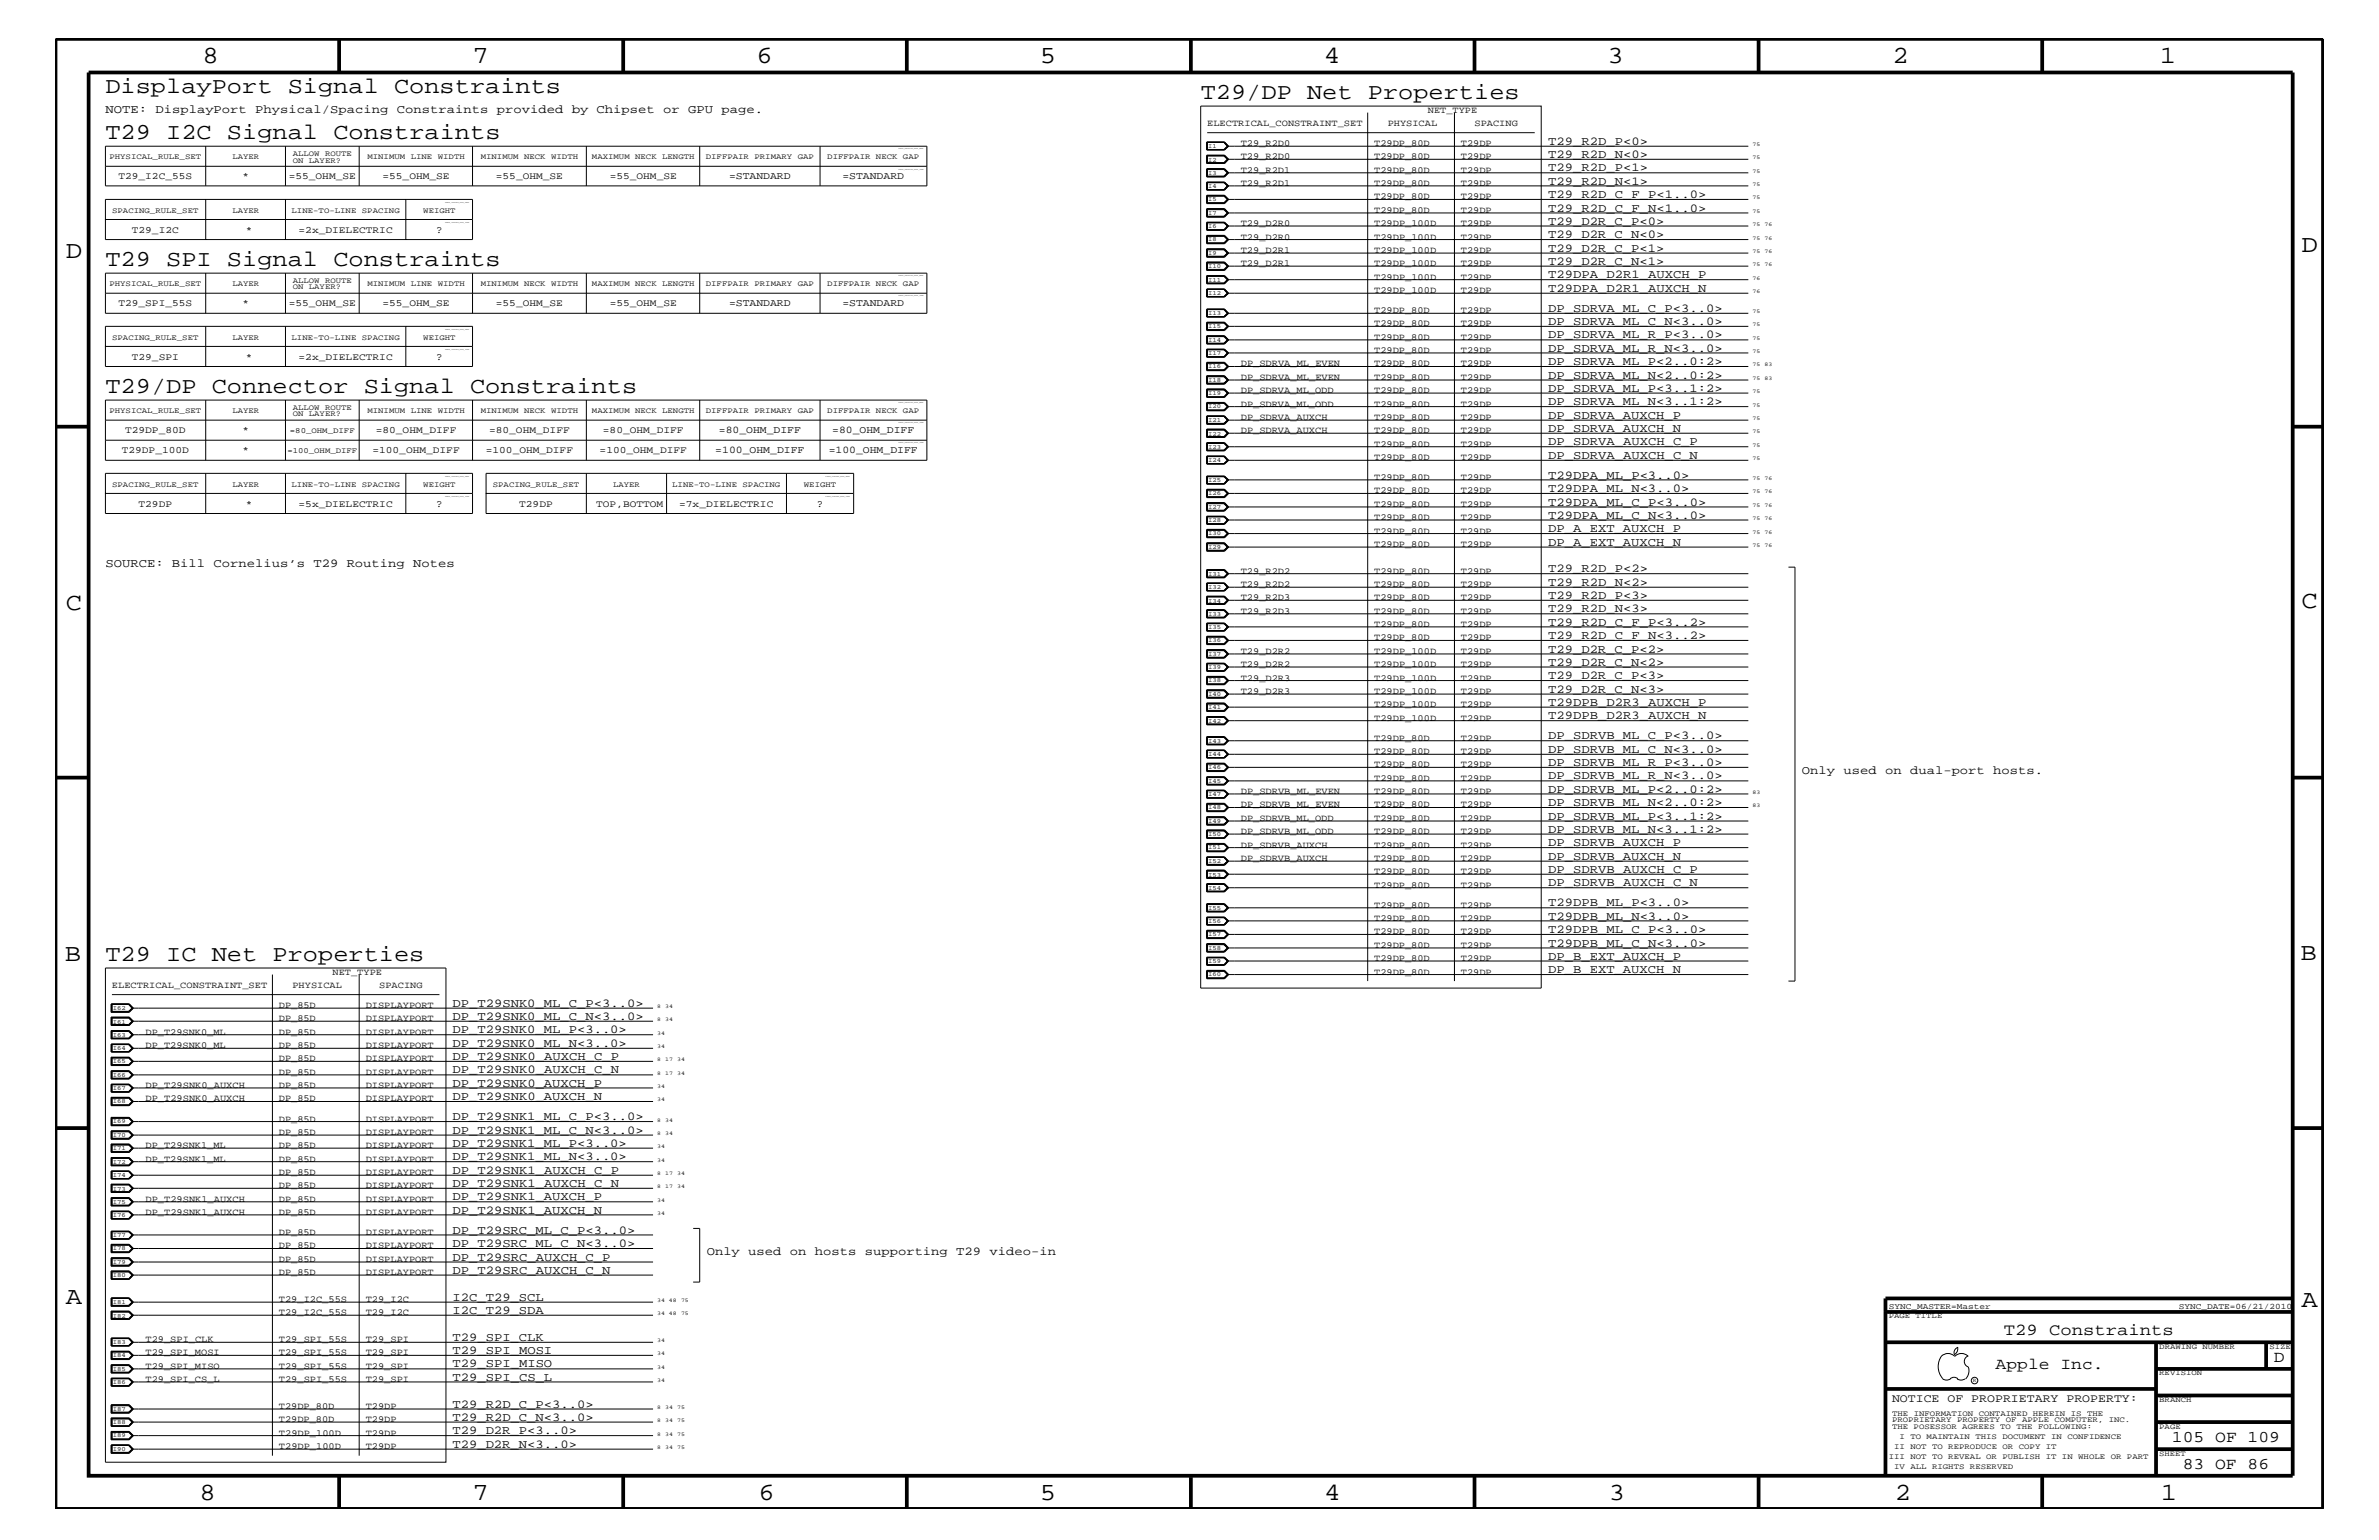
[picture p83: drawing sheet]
<svg xmlns="http://www.w3.org/2000/svg" width="432mm" height="279mm" viewBox="0 0 432 279" stroke-linecap="round" stroke-linejoin="round" font-family="sans-serif">
<defs><g id="words">
<g font-size="4.5">
<text x="36.7" y="11.5">8</text>
<text x="85.8" y="11.5">7</text>
<text x="137.3" y="11.5">6</text>
<text x="188.7" y="11.5">5</text>
<text x="240.3" y="11.5">4</text>
<text x="291.8" y="11.5">3</text>
<text x="343.5" y="11.5">2</text>
<text x="392" y="11.5">1</text>
<text x="11.9" y="46.8">D</text>
<text x="417.7" y="45.7">D</text>
<text x="11.9" y="110.6">C</text>
<text x="417.7" y="110.3">C</text>
<text x="11.8" y="174.3">B</text>
<text x="417.6" y="174.2">B</text>
<text x="11.9" y="236.7">A</text>
<text x="417.7" y="237.1">A</text>
<text x="36.2" y="272.1">8</text>
<text x="85.8" y="272.1">7</text>
<text x="137.7" y="272.1">6</text>
<text x="188.7" y="272.1">5</text>
<text x="240.4" y="272.1">4</text>
<text x="292" y="272.1">3</text>
<text x="343.9" y="272.1">2</text>
<text x="392.2" y="272.1">1</text>
</g>
<g font-size="4.1">
<text x="19.1" y="16.8">DisplayPort Signal Constraints</text>
<text x="217.9" y="18">T29/DP Net Properties</text>
<text x="19.1" y="25.3">T29 I2C Signal Constraints</text>
<text x="19.1" y="48.3">T29 SPI Signal Constraints</text>
<text x="19.1" y="71.3">T29/DP Connector Signal Constraints</text>
<text x="19.1" y="174.4">T29 IC Net Properties</text>
</g>
<g font-size="3">
<text x="363.7" y="242.3">T29 Constraints</text>
<text x="362.2" y="248.4">Apple Inc.</text>
<text x="412.7" y="247.1">D</text>
<text x="394.2" y="261.6">105 OF 109</text>
<text x="396.2" y="266.6">83 OF 86</text>
</g>
<g font-size="2.2">
<text x="19.1" y="20.4">NOTE: DisplayPort Physical/Spacing Constraints provided by Chipset or GPU page.</text>
<text x="281" y="28.6">T29_R2D_N&lt;0&gt;</text>
<text x="281" y="26.3">T29_R2D_P&lt;0&gt;</text>
<text x="281" y="35.9">T29_R2D_C_F_P&lt;1..0&gt;</text>
<text x="281" y="31.1">T29_R2D_P&lt;1&gt;</text>
<text x="281" y="33.6">T29_R2D_N&lt;1&gt;</text>
<text x="281" y="40.8">T29_D2R_C_P&lt;0&gt;</text>
<text x="281" y="38.4">T29_R2D_C_F_N&lt;1..0&gt;</text>
<text x="281" y="45.7">T29_D2R_C_P&lt;1&gt;</text>
<text x="281" y="43.2">T29_D2R_C_N&lt;0&gt;</text>
<text x="281" y="52.9">T29DPA_D2R1_AUXCH_N</text>
<text x="281" y="50.5">T29DPA_D2R1_AUXCH_P</text>
<text x="281" y="48">T29_D2R_C_N&lt;1&gt;</text>
<text x="281" y="59">DP_SDRVA_ML_C_N&lt;3..0&gt;</text>
<text x="281" y="56.6">DP_SDRVA_ML_C_P&lt;3..0&gt;</text>
<text x="281" y="61.4">DP_SDRVA_ML_R_P&lt;3..0&gt;</text>
<text x="281" y="63.9">DP_SDRVA_ML_R_N&lt;3..0&gt;</text>
<text x="281" y="71.1">DP_SDRVA_ML_P&lt;3..1:2&gt;</text>
<text x="281" y="68.7">DP_SDRVA_ML_N&lt;2..0:2&gt;</text>
<text x="281" y="66.2">DP_SDRVA_ML_P&lt;2..0:2&gt;</text>
<text x="281" y="73.5">DP_SDRVA_ML_N&lt;3..1:2&gt;</text>
<text x="281" y="76">DP_SDRVA_AUXCH_P</text>
<text x="281" y="80.8">DP_SDRVA_AUXCH_C_P</text>
<text x="281" y="78.3">DP_SDRVA_AUXCH_N</text>
<text x="281" y="83.3">DP_SDRVA_AUXCH_C_N</text>
<text x="281" y="86.9">T29DPA_ML_P&lt;3..0&gt;</text>
<text x="281" y="89.3">T29DPA_ML_N&lt;3..0&gt;</text>
<text x="281" y="91.7">T29DPA_ML_C_P&lt;3..0&gt;</text>
<text x="281" y="94.2">T29DPA_ML_C_N&lt;3..0&gt;</text>
<text x="281" y="99">DP_A_EXT_AUXCH_N</text>
<text x="281" y="96.5">DP_A_EXT_AUXCH_P</text>
<text x="19.1" y="102.9">SOURCE: Bill Cornelius’s T29 Routing Notes</text>
<text x="281" y="106.3">T29_R2D_N&lt;2&gt;</text>
<text x="281" y="103.8">T29_R2D_P&lt;2&gt;</text>
<text x="281" y="111.1">T29_R2D_N&lt;3&gt;</text>
<text x="281" y="113.6">T29_R2D_C_F_P&lt;3..2&gt;</text>
<text x="281" y="108.7">T29_R2D_P&lt;3&gt;</text>
<text x="281" y="118.4">T29_D2R_C_P&lt;2&gt;</text>
<text x="281" y="115.9">T29_R2D_C_F_N&lt;3..2&gt;</text>
<text x="281" y="125.7">T29_D2R_C_N&lt;3&gt;</text>
<text x="281" y="123.2">T29_D2R_C_P&lt;3&gt;</text>
<text x="281" y="120.8">T29_D2R_C_N&lt;2&gt;</text>
<text x="281" y="130.5">T29DPB_D2R3_AUXCH_N</text>
<text x="281" y="128">T29DPB_D2R3_AUXCH_P</text>
<text x="281" y="136.6">DP_SDRVB_ML_C_N&lt;3..0&gt;</text>
<text x="281" y="134.1">DP_SDRVB_ML_C_P&lt;3..0&gt;</text>
<text x="281" y="143.9">DP_SDRVB_ML_P&lt;2..0:2&gt;</text>
<text x="281" y="141.4">DP_SDRVB_ML_R_N&lt;3..0&gt;</text>
<text x="281" y="139">DP_SDRVB_ML_R_P&lt;3..0&gt;</text>
<text x="327.1" y="140.4">Only used on dual-port hosts.</text>
<text x="281" y="148.7">DP_SDRVB_ML_P&lt;3..1:2&gt;</text>
<text x="281" y="146.2">DP_SDRVB_ML_N&lt;2..0:2&gt;</text>
<text x="281" y="156">DP_SDRVB_AUXCH_N</text>
<text x="281" y="153.5">DP_SDRVB_AUXCH_P</text>
<text x="281" y="151.1">DP_SDRVB_ML_N&lt;3..1:2&gt;</text>
<text x="281" y="160.8">DP_SDRVB_AUXCH_C_N</text>
<text x="281" y="158.4">DP_SDRVB_AUXCH_C_P</text>
<text x="281" y="166.9">T29DPB_ML_N&lt;3..0&gt;</text>
<text x="281" y="164.5">T29DPB_ML_P&lt;3..0&gt;</text>
<text x="281" y="171.7">T29DPB_ML_C_N&lt;3..0&gt;</text>
<text x="281" y="169.3">T29DPB_ML_C_P&lt;3..0&gt;</text>
<text x="281" y="176.6">DP_B_EXT_AUXCH_N</text>
<text x="281" y="174.2">DP_B_EXT_AUXCH_P</text>
<text x="82.1" y="182.7">DP_T29SNK0_ML_C_P&lt;3..0&gt;</text>
<text x="82.1" y="185">DP_T29SNK0_ML_C_N&lt;3..0&gt;</text>
<text x="82.1" y="189.9">DP_T29SNK0_ML_N&lt;3..0&gt;</text>
<text x="82.1" y="187.5">DP_T29SNK0_ML_P&lt;3..0&gt;</text>
<text x="82.1" y="197.2">DP_T29SNK0_AUXCH_P</text>
<text x="82.1" y="194.8">DP_T29SNK0_AUXCH_C_N</text>
<text x="82.1" y="192.3">DP_T29SNK0_AUXCH_C_P</text>
<text x="82.1" y="203.2">DP_T29SNK1_ML_C_P&lt;3..0&gt;</text>
<text x="82.1" y="199.6">DP_T29SNK0_AUXCH_N</text>
<text x="82.1" y="208.1">DP_T29SNK1_ML_P&lt;3..0&gt;</text>
<text x="82.1" y="205.7">DP_T29SNK1_ML_C_N&lt;3..0&gt;</text>
<text x="82.1" y="213">DP_T29SNK1_AUXCH_C_P</text>
<text x="82.1" y="210.5">DP_T29SNK1_ML_N&lt;3..0&gt;</text>
<text x="82.1" y="215.3">DP_T29SNK1_AUXCH_C_N</text>
<text x="82.1" y="217.8">DP_T29SNK1_AUXCH_P</text>
<text x="82.1" y="220.2">DP_T29SNK1_AUXCH_N</text>
<text x="82.1" y="223.9">DP_T29SRC_ML_C_P&lt;3..0&gt;</text>
<text x="82.1" y="226.3">DP_T29SRC_ML_C_N&lt;3..0&gt;</text>
<text x="128.3" y="227.7">Only used on hosts supporting T29 video-in</text>
<text x="82.1" y="231.1">DP_T29SRC_AUXCH_C_N</text>
<text x="82.1" y="228.7">DP_T29SRC_AUXCH_C_P</text>
<text x="82.1" y="238.4">I2C_T29_SDA</text>
<text x="82.1" y="236">I2C_T29_SCL</text>
<text x="82.1" y="243.3">T29_SPI_CLK</text>
<text x="82.1" y="245.6">T29_SPI_MOSI</text>
<text x="82.1" y="248.1">T29_SPI_MISO</text>
<text x="82.1" y="250.6">T29_SPI_CS_L</text>
<text x="82.1" y="255.4">T29_R2D_C_P&lt;3..0&gt;</text>
<text x="82.1" y="257.8">T29_R2D_C_N&lt;3..0&gt;</text>
<text x="82.1" y="262.7">T29_D2R_N&lt;3..0&gt;</text>
<text x="82.1" y="260.2">T29_D2R_P&lt;3..0&gt;</text>
</g>
<text font-size="2.1" x="343.4" y="254.4">NOTICE OF PROPRIETARY PROPERTY:</text>
<g font-size="1.9">
<text x="132.3" y="32.5">=STANDARD</text>
<text x="152.9" y="32.5">=STANDARD</text>
<text x="79.2" y="42.3">?</text>
<text x="132.3" y="55.6">=STANDARD</text>
<text x="152.9" y="55.6">=STANDARD</text>
<text x="79.2" y="65.3">?</text>
<text x="129.8" y="82.2">=100_OHM_DIFF</text>
<text x="130.5" y="78.6">=80_OHM_DIFF</text>
<text x="150.4" y="82.2">=100_OHM_DIFF</text>
<text x="151" y="78.6">=80_OHM_DIFF</text>
<text x="79.2" y="92">?</text>
<text x="148.3" y="92">?</text>
</g>
<g font-size="1.8">
<text x="21.5" y="32.5">T29_I2C_55S</text>
<text x="44" y="32.5">*</text>
<text x="52.4" y="32.5">=55_OHM_SE</text>
<text x="69.4" y="32.5">=55_OHM_SE</text>
<text x="90" y="32.5">=55_OHM_SE</text>
<text x="110.7" y="32.5">=55_OHM_SE</text>
<text x="23.9" y="42.3">T29_I2C</text>
<text x="44.6" y="42.3">*</text>
<text x="54.2" y="42.3">=2x_DIELECTRIC</text>
<text x="21.5" y="55.6">T29_SPI_55S</text>
<text x="44" y="55.6">*</text>
<text x="52.4" y="55.6">=55_OHM_SE</text>
<text x="69.4" y="55.6">=55_OHM_SE</text>
<text x="90" y="55.6">=55_OHM_SE</text>
<text x="110.7" y="55.6">=55_OHM_SE</text>
<text x="23.9" y="65.3">T29_SPI</text>
<text x="44.6" y="65.3">*</text>
<text x="54.2" y="65.3">=2x_DIELECTRIC</text>
<text x="22.1" y="82.2">T29DP_100D</text>
<text x="22.7" y="78.6">T29DP_80D</text>
<text x="44" y="78.6">*</text>
<text x="44" y="82.2">*</text>
<text x="67.6" y="82.2">=100_OHM_DIFF</text>
<text x="68.2" y="78.6">=80_OHM_DIFF</text>
<text x="88.2" y="82.2">=100_OHM_DIFF</text>
<text x="88.8" y="78.6">=80_OHM_DIFF</text>
<text x="108.8" y="82.2">=100_OHM_DIFF</text>
<text x="109.4" y="78.6">=80_OHM_DIFF</text>
<text x="25.1" y="92">T29DP</text>
<text x="44.6" y="92">*</text>
<text x="54.2" y="92">=5x_DIELECTRIC</text>
<text x="94.2" y="92">T29DP</text>
<text x="108.2" y="92">TOP,BOTTOM</text>
<text x="123.3" y="92">=7x_DIELECTRIC</text>
</g>
<g font-size="1.7">
<text x="219.1" y="22.9">ELECTRICAL_CONSTRAINT_SET</text>
<text x="251.9" y="22.9">PHYSICAL</text>
<text x="259.2" y="20.4">NET_TYPE</text>
<text x="267.6" y="22.9">SPACING</text>
<text x="225.2" y="28.9">T29_R2D0</text>
<text x="225.2" y="26.5">T29_R2D0</text>
<text x="249.4" y="28.9">T29DP_80D</text>
<text x="249.4" y="26.5">T29DP_80D</text>
<text x="265.2" y="28.9">T29DP</text>
<text x="265.2" y="26.5">T29DP</text>
<text x="225.2" y="31.4">T29_R2D1</text>
<text x="225.2" y="33.7">T29_R2D1</text>
<text x="249.4" y="31.4">T29DP_80D</text>
<text x="249.4" y="33.7">T29DP_80D</text>
<text x="265.2" y="31.4">T29DP</text>
<text x="265.2" y="33.7">T29DP</text>
<text x="225.2" y="41">T29_D2R0</text>
<text x="249.4" y="41">T29DP_100D</text>
<text x="249.4" y="38.6">T29DP_80D</text>
<text x="249.4" y="36.2">T29DP_80D</text>
<text x="265.2" y="41">T29DP</text>
<text x="265.2" y="38.6">T29DP</text>
<text x="265.2" y="36.2">T29DP</text>
<text x="225.2" y="45.9">T29_D2R1</text>
<text x="225.2" y="43.5">T29_D2R0</text>
<text x="249.4" y="45.9">T29DP_100D</text>
<text x="249.4" y="43.5">T29DP_100D</text>
<text x="265.2" y="45.9">T29DP</text>
<text x="265.2" y="43.5">T29DP</text>
<text x="225.2" y="48.3">T29_D2R1</text>
<text x="249.4" y="53.2">T29DP_100D</text>
<text x="249.4" y="50.7">T29DP_100D</text>
<text x="249.4" y="48.3">T29DP_100D</text>
<text x="265.2" y="53.2">T29DP</text>
<text x="265.2" y="50.7">T29DP</text>
<text x="265.2" y="48.3">T29DP</text>
<text x="249.4" y="59.2">T29DP_80D</text>
<text x="249.4" y="56.8">T29DP_80D</text>
<text x="265.2" y="59.2">T29DP</text>
<text x="265.2" y="56.8">T29DP</text>
<text x="249.4" y="61.7">T29DP_80D</text>
<text x="249.4" y="64">T29DP_80D</text>
<text x="265.2" y="61.7">T29DP</text>
<text x="265.2" y="64">T29DP</text>
<text x="225.2" y="71.3">DP_SDRVA_ML_ODD</text>
<text x="225.2" y="68.9">DP_SDRVA_ML_EVEN</text>
<text x="225.2" y="66.5">DP_SDRVA_ML_EVEN</text>
<text x="249.4" y="71.3">T29DP_80D</text>
<text x="249.4" y="68.9">T29DP_80D</text>
<text x="249.4" y="66.5">T29DP_80D</text>
<text x="265.2" y="71.3">T29DP</text>
<text x="265.2" y="68.9">T29DP</text>
<text x="265.2" y="66.5">T29DP</text>
<text x="225.2" y="73.8">DP_SDRVA_ML_ODD</text>
<text x="225.2" y="76.2">DP_SDRVA_AUXCH</text>
<text x="249.4" y="73.8">T29DP_80D</text>
<text x="249.4" y="76.2">T29DP_80D</text>
<text x="265.2" y="73.8">T29DP</text>
<text x="265.2" y="76.2">T29DP</text>
<text x="225.2" y="78.6">DP_SDRVA_AUXCH</text>
<text x="249.4" y="81.1">T29DP_80D</text>
<text x="249.4" y="78.6">T29DP_80D</text>
<text x="249.4" y="83.5">T29DP_80D</text>
<text x="265.2" y="81.1">T29DP</text>
<text x="265.2" y="78.6">T29DP</text>
<text x="265.2" y="83.5">T29DP</text>
<text x="249.4" y="87.1">T29DP_80D</text>
<text x="249.4" y="89.5">T29DP_80D</text>
<text x="265.2" y="87.1">T29DP</text>
<text x="265.2" y="89.5">T29DP</text>
<text x="249.4" y="92">T29DP_80D</text>
<text x="249.4" y="94.3">T29DP_80D</text>
<text x="265.2" y="92">T29DP</text>
<text x="265.2" y="94.3">T29DP</text>
<text x="249.4" y="99.3">T29DP_80D</text>
<text x="249.4" y="96.8">T29DP_80D</text>
<text x="265.2" y="99.3">T29DP</text>
<text x="265.2" y="96.8">T29DP</text>
<text x="225.2" y="106.5">T29_R2D2</text>
<text x="225.2" y="104.1">T29_R2D2</text>
<text x="249.4" y="106.5">T29DP_80D</text>
<text x="249.4" y="104.1">T29DP_80D</text>
<text x="265.2" y="106.5">T29DP</text>
<text x="265.2" y="104.1">T29DP</text>
<text x="225.2" y="111.4">T29_R2D3</text>
<text x="225.2" y="108.9">T29_R2D3</text>
<text x="249.4" y="111.4">T29DP_80D</text>
<text x="249.4" y="113.7">T29DP_80D</text>
<text x="249.4" y="108.9">T29DP_80D</text>
<text x="265.2" y="111.4">T29DP</text>
<text x="265.2" y="113.7">T29DP</text>
<text x="265.2" y="108.9">T29DP</text>
<text x="225.2" y="118.6">T29_D2R2</text>
<text x="249.4" y="118.6">T29DP_100D</text>
<text x="249.4" y="116.2">T29DP_80D</text>
<text x="265.2" y="118.6">T29DP</text>
<text x="265.2" y="116.2">T29DP</text>
<text x="225.2" y="125.9">T29_D2R3</text>
<text x="225.2" y="123.5">T29_D2R3</text>
<text x="225.2" y="121">T29_D2R2</text>
<text x="249.4" y="125.9">T29DP_100D</text>
<text x="249.4" y="123.5">T29DP_100D</text>
<text x="249.4" y="121">T29DP_100D</text>
<text x="265.2" y="125.9">T29DP</text>
<text x="265.2" y="123.5">T29DP</text>
<text x="265.2" y="121">T29DP</text>
<text x="249.4" y="130.8">T29DP_100D</text>
<text x="249.4" y="128.3">T29DP_100D</text>
<text x="265.2" y="130.8">T29DP</text>
<text x="265.2" y="128.3">T29DP</text>
<text x="249.4" y="136.8">T29DP_80D</text>
<text x="249.4" y="134.4">T29DP_80D</text>
<text x="265.2" y="136.8">T29DP</text>
<text x="265.2" y="134.4">T29DP</text>
<text x="249.4" y="141.7">T29DP_80D</text>
<text x="249.4" y="139.2">T29DP_80D</text>
<text x="265.2" y="141.7">T29DP</text>
<text x="265.2" y="139.2">T29DP</text>
<text x="225.2" y="149">DP_SDRVB_ML_ODD</text>
<text x="225.2" y="144">DP_SDRVB_ML_EVEN</text>
<text x="225.2" y="146.5">DP_SDRVB_ML_EVEN</text>
<text x="249.4" y="149">T29DP_80D</text>
<text x="249.4" y="144">T29DP_80D</text>
<text x="249.4" y="146.5">T29DP_80D</text>
<text x="265.2" y="149">T29DP</text>
<text x="265.2" y="144">T29DP</text>
<text x="265.2" y="146.5">T29DP</text>
<text x="225.2" y="153.8">DP_SDRVB_AUXCH</text>
<text x="225.2" y="151.3">DP_SDRVB_ML_ODD</text>
<text x="249.4" y="153.8">T29DP_80D</text>
<text x="249.4" y="151.3">T29DP_80D</text>
<text x="265.2" y="153.8">T29DP</text>
<text x="265.2" y="151.3">T29DP</text>
<text x="225.2" y="156.2">DP_SDRVB_AUXCH</text>
<text x="249.4" y="161.1">T29DP_80D</text>
<text x="249.4" y="156.2">T29DP_80D</text>
<text x="249.4" y="158.6">T29DP_80D</text>
<text x="265.2" y="161.1">T29DP</text>
<text x="265.2" y="156.2">T29DP</text>
<text x="265.2" y="158.6">T29DP</text>
<text x="249.4" y="167.1">T29DP_80D</text>
<text x="249.4" y="164.7">T29DP_80D</text>
<text x="265.2" y="167.1">T29DP</text>
<text x="265.2" y="164.7">T29DP</text>
<text x="249.4" y="172">T29DP_80D</text>
<text x="249.4" y="169.5">T29DP_80D</text>
<text x="265.2" y="172">T29DP</text>
<text x="265.2" y="169.5">T29DP</text>
<text x="20.3" y="179.3">ELECTRICAL_CONSTRAINT_SET</text>
<text x="53.1" y="179.3">PHYSICAL</text>
<text x="60.4" y="176.8">NET_TYPE</text>
<text x="68.8" y="179.3">SPACING</text>
<text x="249.4" y="176.8">T29DP_80D</text>
<text x="249.4" y="174.4">T29DP_80D</text>
<text x="265.2" y="176.8">T29DP</text>
<text x="265.2" y="174.4">T29DP</text>
<text x="50.6" y="182.9">DP_85D</text>
<text x="50.6" y="185.3">DP_85D</text>
<text x="66.4" y="182.9">DISPLAYPORT</text>
<text x="66.4" y="185.3">DISPLAYPORT</text>
<text x="26.4" y="190.2">DP_T29SNK0_ML</text>
<text x="26.4" y="187.7">DP_T29SNK0_ML</text>
<text x="50.6" y="190.2">DP_85D</text>
<text x="50.6" y="187.7">DP_85D</text>
<text x="66.4" y="190.2">DISPLAYPORT</text>
<text x="66.4" y="187.7">DISPLAYPORT</text>
<text x="26.4" y="197.4">DP_T29SNK0_AUXCH</text>
<text x="50.6" y="197.4">DP_85D</text>
<text x="50.6" y="195">DP_85D</text>
<text x="50.6" y="192.6">DP_85D</text>
<text x="66.4" y="197.4">DISPLAYPORT</text>
<text x="66.4" y="195">DISPLAYPORT</text>
<text x="66.4" y="192.6">DISPLAYPORT</text>
<text x="26.4" y="199.8">DP_T29SNK0_AUXCH</text>
<text x="50.6" y="203.5">DP_85D</text>
<text x="50.6" y="199.8">DP_85D</text>
<text x="66.4" y="203.5">DISPLAYPORT</text>
<text x="66.4" y="199.8">DISPLAYPORT</text>
<text x="26.4" y="208.3">DP_T29SNK1_ML</text>
<text x="50.6" y="208.3">DP_85D</text>
<text x="50.6" y="205.9">DP_85D</text>
<text x="66.4" y="208.3">DISPLAYPORT</text>
<text x="66.4" y="205.9">DISPLAYPORT</text>
<text x="26.4" y="210.8">DP_T29SNK1_ML</text>
<text x="50.6" y="213.2">DP_85D</text>
<text x="50.6" y="210.8">DP_85D</text>
<text x="50.6" y="215.6">DP_85D</text>
<text x="66.4" y="213.2">DISPLAYPORT</text>
<text x="66.4" y="210.8">DISPLAYPORT</text>
<text x="66.4" y="215.6">DISPLAYPORT</text>
<text x="26.4" y="218">DP_T29SNK1_AUXCH</text>
<text x="26.4" y="220.4">DP_T29SNK1_AUXCH</text>
<text x="50.6" y="218">DP_85D</text>
<text x="50.6" y="220.4">DP_85D</text>
<text x="66.4" y="218">DISPLAYPORT</text>
<text x="66.4" y="220.4">DISPLAYPORT</text>
<text x="50.6" y="224.1">DP_85D</text>
<text x="50.6" y="226.5">DP_85D</text>
<text x="66.4" y="224.1">DISPLAYPORT</text>
<text x="66.4" y="226.5">DISPLAYPORT</text>
<text x="50.6" y="231.3">DP_85D</text>
<text x="50.6" y="229">DP_85D</text>
<text x="66.4" y="231.3">DISPLAYPORT</text>
<text x="66.4" y="229">DISPLAYPORT</text>
<text x="50.6" y="238.6">T29_I2C_55S</text>
<text x="50.6" y="236.2">T29_I2C_55S</text>
<text x="66.4" y="238.6">T29_I2C</text>
<text x="66.4" y="236.2">T29_I2C</text>
<text x="26.4" y="243.5">T29_SPI_CLK</text>
<text x="26.4" y="245.9">T29_SPI_MOSI</text>
<text x="50.6" y="245.9">T29_SPI_55S</text>
<text x="50.6" y="243.5">T29_SPI_55S</text>
<text x="66.4" y="243.5">T29_SPI</text>
<text x="66.4" y="245.9">T29_SPI</text>
<text x="26.4" y="248.4">T29_SPI_MISO</text>
<text x="26.4" y="250.7">T29_SPI_CS_L</text>
<text x="50.6" y="248.4">T29_SPI_55S</text>
<text x="50.6" y="250.7">T29_SPI_55S</text>
<text x="66.4" y="248.4">T29_SPI</text>
<text x="66.4" y="250.7">T29_SPI</text>
<text x="50.6" y="255.6">T29DP_80D</text>
<text x="66.4" y="255.6">T29DP</text>
<text x="50.6" y="262.9">T29DP_100D</text>
<text x="50.6" y="260.5">T29DP_100D</text>
<text x="50.6" y="258">T29DP_80D</text>
<text x="66.4" y="262.9">T29DP</text>
<text x="66.4" y="260.5">T29DP</text>
<text x="66.4" y="258">T29DP</text>
</g>
<g font-size="1.5">
<text x="342.8" y="237.4">SYNC_MASTER=Master</text>
<text x="395.5" y="237.4">SYNC_DATE=06/21/2010</text>
</g>
<g font-size="1.4">
<text x="19.9" y="28.9">PHYSICAL_RULE_SET</text>
<text x="42.2" y="28.9">LAYER</text>
<text x="53.1" y="28.3">ALLOW ROUTE</text>
<text x="53.1" y="29.5">ON LAYER?</text>
<text x="66.7" y="28.9">MINIMUM LINE WIDTH</text>
<text x="87.2" y="28.9">MINIMUM NECK WIDTH</text>
<text x="107.4" y="28.9">MAXIMUM NECK LENGTH</text>
<text x="128.1" y="28.9">DIFFPAIR PRIMARY GAP</text>
<text x="150.2" y="28.9">DIFFPAIR NECK GAP</text>
<text x="20.4" y="38.6">SPACING_RULE_SET</text>
<text x="42.2" y="38.6">LAYER</text>
<text x="52.9" y="38.6">LINE-TO-LINE SPACING</text>
<text x="76.8" y="38.6">WEIGHT</text>
<text x="19.9" y="51.9">PHYSICAL_RULE_SET</text>
<text x="42.2" y="51.9">LAYER</text>
<text x="53.1" y="51.3">ALLOW ROUTE</text>
<text x="53.1" y="52.5">ON LAYER?</text>
<text x="66.7" y="51.9">MINIMUM LINE WIDTH</text>
<text x="87.2" y="51.9">MINIMUM NECK WIDTH</text>
<text x="107.4" y="51.9">MAXIMUM NECK LENGTH</text>
<text x="128.1" y="51.9">DIFFPAIR PRIMARY GAP</text>
<text x="150.2" y="51.9">DIFFPAIR NECK GAP</text>
<text x="20.4" y="61.7">SPACING_RULE_SET</text>
<text x="42.2" y="61.7">LAYER</text>
<text x="52.9" y="61.7">LINE-TO-LINE SPACING</text>
<text x="76.8" y="61.7">WEIGHT</text>
<text x="19.9" y="75">PHYSICAL_RULE_SET</text>
<text x="42.2" y="75">LAYER</text>
<text x="53.1" y="74.4">ALLOW ROUTE</text>
<text x="53.1" y="75.6">ON LAYER?</text>
<text x="66.7" y="75">MINIMUM LINE WIDTH</text>
<text x="87.2" y="75">MINIMUM NECK WIDTH</text>
<text x="107.4" y="75">MAXIMUM NECK LENGTH</text>
<text x="128.1" y="75">DIFFPAIR PRIMARY GAP</text>
<text x="150.2" y="75">DIFFPAIR NECK GAP</text>
<text x="52.2" y="82.2">=100_OHM_DIFF</text>
<text x="52.6" y="78.6">=80_OHM_DIFF</text>
<text x="20.4" y="88.3">SPACING_RULE_SET</text>
<text x="42.2" y="88.3">LAYER</text>
<text x="52.9" y="88.3">LINE-TO-LINE SPACING</text>
<text x="76.8" y="88.3">WEIGHT</text>
<text x="89.5" y="88.3">SPACING_RULE_SET</text>
<text x="111.3" y="88.3">LAYER</text>
<text x="122" y="88.3">LINE-TO-LINE SPACING</text>
<text x="145.9" y="88.3">WEIGHT</text>
<text x="342.8" y="239.2">PAGE TITLE</text>
<text x="391.9" y="244.7">DRAWING NUMBER</text>
<text x="411.9" y="244.7">SIZE</text>
<text x="391.9" y="249.5">REVISION</text>
<text x="343.4" y="256.8">THE INFORMATION CONTAINED HEREIN IS THE</text>
<text x="391.9" y="254.4">BRANCH</text>
<text x="343.4" y="259.3">THE POSESSOR AGREES TO THE FOLLOWING:</text>
<text x="343.4" y="258">PROPRIETARY PROPERTY OF APPLE COMPUTER, INC.</text>
<text x="343.8" y="262.9">II NOT TO REPRODUCE OR COPY IT</text>
<text x="344.8" y="261.1">I TO MAINTAIN THIS DOCUMENT IN CONFIDENCE</text>
<text x="391.9" y="259.3">PAGE</text>
<text x="342.8" y="264.7">III NOT TO REVEAL OR PUBLISH IT IN WHOLE OR PART</text>
<text x="343.8" y="266.6">IV ALL RIGHTS RESERVED</text>
<text x="391.9" y="264.1">SHEET</text>
</g>
<g font-size="1.2">
<text x="219.3" y="26.9">I1</text>
<text x="219.3" y="29.3">I2</text>
<text x="219.3" y="31.7">I3</text>
<text x="219.3" y="34.1">I4</text>
<text x="219.3" y="36.5">I5</text>
<text x="219.3" y="41.4">I6</text>
<text x="219.3" y="39">I7</text>
<text x="219.3" y="43.8">I8</text>
<text x="219.3" y="46.3">I9</text>
<text x="219.3" y="48.7">I10</text>
<text x="219.3" y="51.1">I11</text>
<text x="219.3" y="53.5">I12</text>
<text x="219.3" y="57.2">I13</text>
<text x="219.3" y="59.5">I15</text>
<text x="219.3" y="62">I14</text>
<text x="219.3" y="64.5">I17</text>
<text x="219.3" y="66.8">I16</text>
<text x="219.3" y="69.3">I18</text>
<text x="219.3" y="71.7">I19</text>
<text x="219.3" y="74.1">I20</text>
<text x="219.3" y="76.6">I21</text>
<text x="219.3" y="79">I22</text>
<text x="219.3" y="81.4">I23</text>
<text x="219.3" y="83.8">I24</text>
<text x="219.3" y="87.5">I25</text>
<text x="219.3" y="89.9">I26</text>
<text x="219.3" y="92.3">I27</text>
<text x="219.3" y="94.8">I28</text>
<text x="219.3" y="99.6">I29</text>
<text x="219.3" y="97.1">I30</text>
<text x="219.3" y="104.4">I31</text>
<text x="219.3" y="106.9">I32</text>
<text x="219.3" y="111.7">I33</text>
<text x="219.3" y="109.3">I34</text>
<text x="219.3" y="114.2">I35</text>
<text x="219.3" y="116.5">I36</text>
<text x="219.3" y="119">I37</text>
<text x="219.3" y="123.8">I38</text>
<text x="219.3" y="121.4">I39</text>
<text x="219.3" y="126.3">I40</text>
<text x="219.3" y="128.7">I41</text>
<text x="219.3" y="131.1">I42</text>
<text x="219.3" y="134.7">I43</text>
<text x="219.3" y="137.2">I44</text>
<text x="219.3" y="142">I45</text>
<text x="219.3" y="139.6">I46</text>
<text x="219.3" y="144.5">I47</text>
<text x="219.3" y="146.8">I48</text>
<text x="219.3" y="149.3">I49</text>
<text x="219.3" y="151.8">I50</text>
<text x="219.3" y="154.1">I51</text>
<text x="219.3" y="156.6">I52</text>
<text x="219.3" y="159">I53</text>
<text x="219.3" y="161.4">I54</text>
<text x="219.3" y="165">I55</text>
<text x="219.3" y="167.5">I56</text>
<text x="219.3" y="169.9">I57</text>
<text x="219.3" y="172.3">I58</text>
<text x="219.3" y="174.8">I59</text>
<text x="219.3" y="177.2">I60</text>
<text x="20.5" y="185.7">I61</text>
<text x="20.5" y="183.2">I62</text>
<text x="20.5" y="188.1">I63</text>
<text x="20.5" y="190.5">I64</text>
<text x="20.5" y="192.9">I65</text>
<text x="20.5" y="195.4">I66</text>
<text x="20.5" y="197.8">I67</text>
<text x="20.5" y="200.2">I68</text>
<text x="20.5" y="203.8">I69</text>
<text x="20.5" y="206.3">I70</text>
<text x="20.5" y="208.7">I71</text>
<text x="20.5" y="211.1">I72</text>
<text x="20.5" y="213.6">I74</text>
<text x="20.5" y="216">I73</text>
<text x="20.5" y="218.4">I75</text>
<text x="20.5" y="220.8">I76</text>
<text x="20.5" y="224.5">I77</text>
<text x="20.5" y="226.9">I78</text>
<text x="20.5" y="229.3">I79</text>
<text x="20.5" y="231.8">I80</text>
<text x="20.5" y="236.6">I81</text>
<text x="20.5" y="239">I82</text>
<text x="20.5" y="243.9">I83</text>
<text x="20.5" y="246.2">I84</text>
<text x="20.5" y="248.7">I85</text>
<text x="20.5" y="251.1">I86</text>
<text x="20.5" y="256">I87</text>
<text x="20.5" y="258.4">I88</text>
<text x="20.5" y="260.8">I89</text>
<text x="20.5" y="263.3">I90</text>
</g>
<g font-size="1">
<text x="318.1" y="28.9">75</text>
<text x="318.1" y="26.5">75</text>
<text x="318.1" y="31.4">75</text>
<text x="318.1" y="33.7">75</text>
<text x="318.1" y="41">75</text>
<text x="318.1" y="38.6">75</text>
<text x="318.1" y="36.2">75</text>
<text x="320.3" y="41">76</text>
<text x="318.1" y="45.9">75</text>
<text x="318.1" y="43.5">75</text>
<text x="320.3" y="45.9">76</text>
<text x="320.3" y="43.5">76</text>
<text x="318.1" y="53.2">76</text>
<text x="318.1" y="50.7">76</text>
<text x="318.1" y="48.3">75</text>
<text x="320.3" y="48.3">76</text>
<text x="318.1" y="59.2">75</text>
<text x="318.1" y="56.8">75</text>
<text x="318.1" y="61.7">75</text>
<text x="318.1" y="64">75</text>
<text x="318.1" y="71.3">75</text>
<text x="318.1" y="68.9">75</text>
<text x="318.1" y="66.5">75</text>
<text x="320.3" y="68.9">83</text>
<text x="320.3" y="66.5">83</text>
<text x="318.1" y="73.8">75</text>
<text x="318.1" y="76.2">75</text>
<text x="318.1" y="81.1">75</text>
<text x="318.1" y="78.6">75</text>
<text x="318.1" y="83.5">75</text>
<text x="318.1" y="87.1">75</text>
<text x="318.1" y="89.5">75</text>
<text x="320.3" y="87.1">76</text>
<text x="320.3" y="89.5">76</text>
<text x="318.1" y="92">75</text>
<text x="318.1" y="94.3">75</text>
<text x="320.3" y="92">76</text>
<text x="320.3" y="94.3">76</text>
<text x="318.1" y="99.3">75</text>
<text x="318.1" y="96.8">75</text>
<text x="320.3" y="99.3">76</text>
<text x="320.3" y="96.8">76</text>
<text x="318.1" y="144">83</text>
<text x="318.1" y="146.5">83</text>
<text x="119.3" y="182.9">8</text>
<text x="119.3" y="185.3">8</text>
<text x="120.7" y="182.9">34</text>
<text x="120.7" y="185.3">34</text>
<text x="119.3" y="190.2">34</text>
<text x="119.3" y="187.7">34</text>
<text x="119.3" y="197.4">34</text>
<text x="119.3" y="195">8</text>
<text x="119.3" y="192.6">8</text>
<text x="120.7" y="195">17</text>
<text x="120.7" y="192.6">17</text>
<text x="122.9" y="195">34</text>
<text x="122.9" y="192.6">34</text>
<text x="119.3" y="203.5">8</text>
<text x="119.3" y="199.8">34</text>
<text x="120.7" y="203.5">34</text>
<text x="119.3" y="208.3">34</text>
<text x="119.3" y="205.9">8</text>
<text x="120.7" y="205.9">34</text>
<text x="119.3" y="213.2">8</text>
<text x="119.3" y="210.8">34</text>
<text x="119.3" y="215.6">8</text>
<text x="120.7" y="213.2">17</text>
<text x="120.7" y="215.6">17</text>
<text x="122.9" y="213.2">34</text>
<text x="122.9" y="215.6">34</text>
<text x="119.3" y="218">34</text>
<text x="119.3" y="220.4">34</text>
<text x="119.3" y="238.6">34 48</text>
<text x="119.3" y="236.2">34 48</text>
<text x="123.6" y="238.6">75</text>
<text x="123.6" y="236.2">75</text>
<text x="119.3" y="243.5">34</text>
<text x="119.3" y="245.9">34</text>
<text x="119.3" y="248.4">34</text>
<text x="119.3" y="250.7">34</text>
<text x="358.1" y="250.7">R</text>
<text x="119.3" y="255.6">8</text>
<text x="120.7" y="255.6">34</text>
<text x="122.9" y="255.6">75</text>
<text x="119.3" y="262.9">8</text>
<text x="119.3" y="260.5">8</text>
<text x="119.3" y="258">8</text>
<text x="120.7" y="262.9">34</text>
<text x="120.7" y="260.5">34</text>
<text x="120.7" y="258">34</text>
<text x="122.9" y="262.9">75</text>
<text x="122.9" y="260.5">75</text>
<text x="122.9" y="258">75</text>
</g>
<g font-size=".3">
<text x="163.1" y="27.1">TABLE_PHYSICAL_RULE_HEAD</text>
<text x="163.1" y="30.8">TABLE_PHYSICAL_RULE_ITEM</text>
<text x="80.8" y="36.8">TABLE_SPACING_RULE_HEAD</text>
<text x="80.8" y="40.4">TABLE_SPACING_RULE_ITEM</text>
<text x="163.1" y="53.8">TABLE_PHYSICAL_RULE_ITEM</text>
<text x="163.1" y="50.2">TABLE_PHYSICAL_RULE_HEAD</text>
<text x="80.8" y="59.8">TABLE_SPACING_RULE_HEAD</text>
<text x="80.8" y="63.4">TABLE_SPACING_RULE_ITEM</text>
<text x="163.1" y="76.8">TABLE_PHYSICAL_RULE_ITEM</text>
<text x="163.1" y="73.2">TABLE_PHYSICAL_RULE_HEAD</text>
<text x="163.1" y="80.5">TABLE_PHYSICAL_RULE_ITEM</text>
<text x="80.8" y="86.5">TABLE_SPACING_RULE_HEAD</text>
<text x="149.9" y="86.5">TABLE_SPACING_RULE_HEAD</text>
<text x="80.8" y="90.1">TABLE_SPACING_RULE_ITEM</text>
<text x="149.9" y="90.1">TABLE_SPACING_RULE_ITEM</text>
</g>
</g></defs>
<g fill="none" stroke="#000" stroke-width=".18">
<path d="M217.9 19.2h61.8v160.1h-61.8zM19.1 39.8v3.7h66.7v-7.3h-66.7v3.6h66.7M19.1 26.5h149.1v7.2h-149.1zM19.1 30.2h149.1M37.3 26.5v7.2M37.3 36.2v7.3M51.8 26.5v7.2M51.8 36.2v7.3M65.2 26.5v7.2M73.7 36.2v7.3M85.8 26.5v7.2M106.4 26.5v7.2"/>
<path d="M127 26.5v7.2M148.8 26.5v7.2M219 28.1h3.3l.7 .8-.7 .8h-3.3zM219 30.6h3.3l.7 .8-.7 .7h-3.3zM219 35.4h3.3l.7 .8-.7 .7h-3.3zM219 37.9h3.3l.7 .7-.7 .8h-3.3zM219 28.2h3.3l.6 .7-.6 .8M219 30.7h3.3l.6 .7-.6 .6h-3.3M219 35.5h3.3l.6 .7-.6 .7h-3.3M219.1 28.2v1.4h3.1l.6-.7-.6-.7M219.1 30.7v1.3M219.1 35.5v1.4"/>
<path d="M219.1 39.3v-1.3h3.1l.6 .6-.6 .7M219.1 28.3h3.1l.6 .6M219.1 30.8h3.1l.6 .6M219.1 35.6h3.1l.6 .6M219.1 38h3.1l.6 .6M219.1 24.1h59.5M222.2 25.9h-3.1v1.2h3.1M222.2 33.1h-3.1v1.3h3.1M222.2 25.9l.6 .6-.6 .6M222.2 25.9l.6 .6M222.2 30.7l.6 .7-.6 .6M222.2 33.1l.6 .6-.6 .7"/>
<path d="M222.2 33.1l.6 .6M222.2 35.5l.6 .7-.6 .7M222.3 25.8h-3.3v1.4h3.3M222.3 25.8l.7 .7-.7 .7M222.3 33h-3.3v1.5h3.3M222.3 25.8l.6 .7-.6 .7M222.3 33l.7 .7-.7 .8M222.3 33l.6 .7-.6 .8M222.3 37.9l.6 .7-.6 .7h-3.3M222.8 26.5l-.6 .6M222.8 26.5h94.5M222.8 28.9l-.6 .6h-3.1"/>
<path d="M222.8 28.9h94.5M222.8 31.4l-.6 .5h-3.1M222.8 31.4h94.5M222.8 33.7l-.6 .7M222.8 33.7h94.5M222.8 36.2l-.6 .6h-3.1M222.8 36.2h94.5M222.8 38.6l-.6 .6h-3.1M222.8 38.6h94.5M248.2 20.4v157.6M264 20.4v157.6M19.1 53.2h149.1"/>
<path d="M19.1 49.6h149.1v7.2h-149.1zM37.3 49.6v7.2M37.3 59.2v7.3M51.8 49.6v7.2M51.8 59.2v7.3M65.2 49.6v7.2M73.7 59.2v7.3M85.8 49.6v7.2M106.4 49.6v7.2M127 49.6v7.2M148.8 49.6v7.2M219 42.7h3.3l.7 .8-.7 .7h-3.3z"/>
<path d="M219 45.2h3.3l.7 .7-.7 .8h-3.3zM219 47.5h3.3l.7 .8-.7 .8h-3.3zM219 50h3.3l.7 .7-.7 .8h-3.3zM219 58.4h3.3l.7 .8-.7 .8h-3.3zM219 47.6h3.3l.6 .7-.6 .8M219 50.1h3.3l.6 .6-.6 .7h-3.3M219 58.5h3.3l.6 .7-.6 .7h-3.3M219 42.8h3.3l.6 .7-.6 .6h-3.3M219.1 42.8v1.3M219.1 45.2h3.1l.6 .7-.6 .6h-3.1zM219.1 47.7h3.1l.6 .6-.6 .7h-3.1zM219.1 50.1v1.3"/>
<path d="M219.1 58.5v1.4M219.1 50.2h3.1l.6 .5M219.1 58.6h3.1l.6 .6M219.1 42.9h3.1l.6 .6M219.1 45.3h3.1l.6 .6M222.2 40.4h-3.1v1.3h3.1M222.2 52.5h-3.1v1.3h3.1M222.2 56.2h-3.1v1.2h3.1M222.2 47.7l.6 .6M222.2 50.1l.6 .6-.6 .7M222.2 52.5l.6 .7-.6 .6M222.2 52.5l.6 .7"/>
<path d="M222.2 56.2l.6 .6-.6 .6M222.2 56.2l.6 .6M222.2 58.5l.6 .7-.6 .7M222.2 40.4l.6 .6-.6 .7M222.2 40.4l.6 .6M222.2 42.8l.6 .7-.6 .6M222.3 40.3h-3.3v1.5h3.3M222.3 52.4h-3.3v1.5h3.3M222.3 56.1h-3.3v1.4h3.3M222.3 52.4l.7 .8-.7 .7M222.3 52.4l.6 .8-.6 .7M222.3 56.1l.7 .7-.7 .7"/>
<path d="M222.3 56.1l.6 .7-.6 .7M222.3 40.3l.7 .7-.7 .8M222.3 40.3l.6 .7-.6 .8M222.3 45.2l.6 .7-.6 .7h-3.3M222.8 48.3l-.6 .6h-3.1M222.8 48.3h94.5M222.8 50.7l-.6 .6h-3.1M222.8 50.7h94.5M222.8 53.2l-.6 .6M222.8 53.2h94.5M222.8 56.8l-.6 .6M222.8 56.8h94.5"/>
<path d="M222.8 59.2l-.6 .6h-3.1M222.8 59.2h94.5M222.8 41l-.6 .7M222.8 41h94.5M222.8 43.5l-.6 .6h-3.1M222.8 43.5h94.5M222.8 45.9l-.6 .6M222.8 45.9h94.5M19.1 62.9v3.6h66.7v-7.3h-66.7v3.7h66.7M19.1 76.2h149.1M19.1 72.6h149.1v10.9h-149.1zM19.1 79.9h149.1"/>
<path d="M37.3 72.6v10.9M51.8 72.6v10.9M65.2 72.6v10.9M85.8 72.6v10.9M106.4 72.6v10.9M127 72.6v10.9M148.8 72.6v10.9M219 60.9h3.3l.7 .8-.7 .7h-3.3zM219 65.7h3.3l.7 .8-.7 .8h-3.3zM219 68.2h3.3l.7 .7-.7 .8h-3.3zM219 70.6h3.3l.7 .7-.7 .8h-3.3zM219 73h3.3l.7 .8-.7 .7h-3.3z"/>
<path d="M219 75.5h3.3l.7 .7-.7 .8h-3.3zM219 77.8h3.3l.7 .8-.7 .8h-3.3zM219 61h3.3l.6 .7-.6 .6h-3.3M219 65.8h3.3l.6 .7-.6 .7h-3.3M219 70.6h3.3l.6 .7-.6 .8M219 73.1h3.3l.6 .7-.6 .7h-3.3M219 77.9h3.3l.6 .7-.6 .8M219.1 61v1.3M219.1 65.8v1.4M219.1 68.3h3.1l.6 .6-.6 .6h-3.1zM219.1 73.1v1.4M219.1 78h3.1l.6 .6-.6 .7h-3.1z"/>
<path d="M219.1 61.1h3.1l.6 .6M219.1 65.9h3.1l.6 .6M219.1 68.4h3.1l.6 .5M219.1 73.2h3.1l.6 .6M222.2 63.4h-3.1v1.3h3.1M222.2 70.7h-3.1v1.3h3.1M222.2 75.6h-3.1v1.2h3.1M222.2 61l.6 .7-.6 .6M222.2 65.8l.6 .7-.6 .7M222.2 63.4l.6 .6-.6 .7M222.2 63.4l.6 .6M222.2 70.7l.6 .6-.6 .7"/>
<path d="M222.2 70.7l.6 .6M222.2 73.1l.6 .7-.6 .7M222.2 75.6l.6 .6-.6 .6M222.2 75.6l.6 .6M222.2 78l.6 .6M222.3 63.4h-3.3v1.4h3.3M222.3 63.4l.7 .6-.7 .8M222.3 63.4l.6 .6-.6 .8M222.3 68.2l.6 .7-.6 .7h-3.3M222.3 75.5l.6 .7-.6 .7h-3.3M222.8 61.7l-.6 .6h-3.1M222.8 61.7h94.5"/>
<path d="M222.8 66.5l-.6 .6h-3.1M222.8 66.5h94.5M222.8 64l-.6 .7M222.8 64h94.5M222.8 68.9l-.6 .6M222.8 68.9h94.5M222.8 71.3l-.6 .7M222.8 71.3h94.5M222.8 73.8l-.6 .6h-3.1M222.8 73.8h94.5M222.8 76.2l-.6 .6M222.8 76.2h94.5"/>
<path d="M222.8 78.6l-.6 .6h-3.1M222.8 78.6h94.5M19.1 89.5v3.7h66.7v-7.3h-66.7v3.6h66.7M37.3 85.9v7.3M51.8 85.9v7.3M73.7 85.9v7.3M88.2 89.5v3.7h66.7v-7.3h-66.7v3.6h66.7M106.4 85.9v7.3M121 85.9v7.3M142.7 85.9v7.3M219 80.3h3.3l.7 .8-.7 .7h-3.3zM219 88.8h3.3l.7 .7-.7 .8h-3.3z"/>
<path d="M219 91.2h3.3l.7 .8-.7 .7h-3.3zM219 96h3.3l.7 .8-.7 .8h-3.3zM219 98.5h3.3l.7 .8-.7 .7h-3.3zM219 80.4h3.3l.6 .7-.6 .6h-3.3M219 88.8h3.3l.6 .7-.6 .7h-3.3M219 96.1h3.3l.6 .7-.6 .7h-3.3M219.1 80.4v1.3M219.1 88.8v1.4M219.1 92.7v-1.4h3.1l.6 .7-.6 .7M219.1 96.1v1.4M219.1 98.6h3.1l.6 .7-.6 .6h-3.1zM219.1 80.5h3.1l.6 .6"/>
<path d="M219.1 88.9h3.1l.6 .6M219.1 91.4h3.1l.6 .6M219.1 98.7h3.1l.6 .6M219.1 96.2h3.1l.6 .6M222.2 82.8h-3.1v1.3h3.1M222.2 86.5h-3.1v1.2h3.1M222.2 93.8h-3.1v1.2h3.1M222.2 80.4l.6 .7-.6 .6M222.2 82.8l.6 .7-.6 .6M222.2 82.8l.6 .7M222.2 86.5l.6 .6-.6 .6M222.2 86.5l.6 .6"/>
<path d="M222.2 88.8l.6 .7-.6 .7M222.2 93.8l.6 .5-.6 .7M222.2 93.8l.6 .5M222.2 96.1l.6 .7-.6 .7M222.3 82.7h-3.3v1.5h3.3M222.3 86.4h-3.3v1.4h3.3M222.3 93.7h-3.3v1.4h3.3M222.3 82.7l.7 .8-.7 .7M222.3 82.7l.6 .8-.6 .7M222.3 86.4l.7 .7-.7 .7M222.3 86.4l.6 .7-.6 .7M222.3 91.2l.6 .8-.6 .7h-3.3"/>
<path d="M222.3 93.7l.7 .6-.7 .8M222.3 93.7l.6 .6-.6 .8M222.3 98.5l.6 .8-.6 .6h-3.3M222.8 81.1l-.6 .5h-3.1M222.8 81.1h94.5M222.8 83.5l-.6 .6M222.8 83.5h94.5M222.8 87.1l-.6 .6M222.8 87.1h94.5M222.8 89.5l-.6 .6h-3.1M222.8 89.5h94.5M222.8 92l-.6 .6h-3.1"/>
<path d="M222.8 92h94.5M222.8 94.3l-.6 .7M222.8 94.3h94.5M222.8 99.3l-.6 .6M222.8 99.3h94.5M222.8 96.8l-.6 .6h-3.1M222.8 96.8h94.5M219 103.3h3.3l.7 .8-.7 .7h-3.3zM219 108.1h3.3l.7 .8-.7 .8h-3.3zM219 110.6h3.3l.7 .8-.7 .7h-3.3zM219 115.4h3.3l.7 .8-.7 .8h-3.3zM219 117.9h3.3l.7 .7-.7 .8h-3.3z"/>
<path d="M219 103.4h3.3l.6 .7-.6 .7h-3.3M219 110.7h3.3l.6 .7-.6 .6h-3.3M219 108.2h3.3l.6 .7-.6 .8M219 115.5h3.3l.6 .7-.6 .7h-3.3M219.1 103.4v1.4M219.1 108.2v1.4h3.1l.6-.7-.6-.7M219.1 110.7v1.3M219.1 115.5v1.4M219.1 119.3v-1.3h3.1l.6 .6-.6 .7M219.1 103.5h3.1l.6 .6M219.1 110.8h3.1l.6 .6M219.1 108.3h3.1l.6 .6"/>
<path d="M219.1 115.6h3.1l.6 .6M219.1 118.1h3.1l.6 .5M222.2 105.9h-3.1v1.2h3.1M222.2 113.1h-3.1v1.3h3.1M222.2 103.4l.6 .7-.6 .7M222.2 105.9l.6 .6-.6 .6M222.2 105.9l.6 .6M222.2 110.7l.6 .7-.6 .6M222.2 113.1l.6 .6-.6 .7M222.2 113.1l.6 .6M222.2 115.5l.6 .7-.6 .7M222.3 105.8h-3.3v1.4h3.3"/>
<path d="M222.3 113.1h-3.3v1.4h3.3M222.3 105.8l.7 .7-.7 .7M222.3 105.8l.6 .7-.6 .7M222.3 113.1l.7 .6-.7 .8M222.3 113.1l.6 .6-.6 .8M222.3 117.9l.6 .7-.6 .7h-3.3M222.8 104.1l-.6 .6h-3.1M222.8 104.1h94.5M222.8 106.5l-.6 .6M222.8 106.5h94.5M222.8 111.4l-.6 .6h-3.1M222.8 111.4h94.5"/>
<path d="M222.8 108.9l-.6 .6h-3.1M222.8 108.9h94.5M222.8 113.7l-.6 .7M222.8 113.7h94.5M222.8 116.2l-.6 .6h-3.1M222.8 116.2h94.5M222.8 118.6l-.6 .6h-3.1M222.8 118.6h94.5M324.6 102.9h1.2v75.1h-1.2M219 122.7h3.3l.7 .8-.7 .7h-3.3zM219 125.2h3.3l.7 .7-.7 .8h-3.3zM219 127.5h3.3l.7 .8-.7 .8h-3.3z"/>
<path d="M219 130h3.3l.7 .8-.7 .7h-3.3zM219 133.6h3.3l.7 .8-.7 .8h-3.3zM219 138.5h3.3l.7 .7-.7 .8h-3.3zM219 122.8h3.3l.6 .7-.6 .6h-3.3M219 127.6h3.3l.6 .7-.6 .8M219 130.1h3.3l.6 .7-.6 .6h-3.3M219 133.7h3.3l.6 .7-.6 .7h-3.3M219 138.5h3.3l.6 .7-.6 .7h-3.3M219.1 122.8v1.3M219.1 125.3h3.1l.6 .6-.6 .6h-3.1zM219.1 127.7h3.1l.6 .6-.6 .7h-3.1zM219.1 130.1v1.3"/>
<path d="M219.1 133.7v1.4M219.1 138.5v1.4M219.1 122.9h3.1l.6 .6M219.1 125.3h3.1l.6 .6M219.1 130.2h3.1l.6 .6M219.1 133.8h3.1l.6 .6M219.1 138.6h3.1l.6 .6M222.2 120.4h-3.1v1.3h3.1M222.2 136.2h-3.1v1.2h3.1M222.2 122.8l.6 .7-.6 .6M222.2 120.4l.6 .6-.6 .7M222.2 120.4l.6 .6"/>
<path d="M222.2 127.7l.6 .6M222.2 130.1l.6 .7-.6 .6M222.2 133.7l.6 .7-.6 .7M222.2 136.2l.6 .6-.6 .6M222.2 136.2l.6 .6M222.2 138.5l.6 .7-.6 .7M222.3 120.3h-3.3v1.5h3.3M222.3 136.1h-3.3v1.4h3.3M222.3 120.3l.7 .7-.7 .8M222.3 120.3l.6 .7-.6 .8M222.3 125.2l.6 .7-.6 .7h-3.3M222.3 136.1l.7 .7-.7 .7"/>
<path d="M222.3 136.1l.6 .7-.6 .7M222.8 123.5l-.6 .6h-3.1M222.8 123.5h94.5M222.8 121l-.6 .7M222.8 121h94.5M222.8 125.9l-.6 .6M222.8 125.9h94.5M222.8 128.3l-.6 .6h-3.1M222.8 128.3h94.5M222.8 130.8l-.6 .5h-3.1M222.8 130.8h94.5M222.8 134.4l-.6 .6h-3.1"/>
<path d="M222.8 134.4h94.5M222.8 136.8l-.6 .6M222.8 136.8h94.5M222.8 139.2l-.6 .6h-3.1M222.8 139.2h94.5M219 140.9h3.3l.7 .8-.7 .7h-3.3zM219 145.7h3.3l.7 .8-.7 .8h-3.3zM219 148.2h3.3l.7 .8-.7 .7h-3.3zM219 150.6h3.3l.7 .7-.7 .8h-3.3zM219 153h3.3l.7 .8-.7 .7h-3.3zM219 155.5h3.3l.7 .7-.7 .8h-3.3zM219 157.8h3.3l.7 .8-.7 .8h-3.3z"/>
<path d="M219 141h3.3l.6 .7-.6 .7h-3.3M219 145.8h3.3l.6 .7-.6 .7h-3.3M219 150.7h3.3l.6 .6-.6 .8M219 153.1h3.3l.6 .7-.6 .7h-3.3M219 157.9h3.3l.6 .7-.6 .8M219.1 141v1.4M219.1 145.8v1.4M219.1 148.3h3.1l.6 .7-.6 .5h-3.1zM219.1 153.1v1.4M219.1 158h3.1l.6 .6-.6 .7h-3.1zM219.1 141.1h3.1l.6 .6M219.1 145.9h3.1l.6 .6"/>
<path d="M219.1 148.4h3.1l.6 .6M219.1 153.2h3.1l.6 .6M222.2 143.5h-3.1v1.2h3.1M222.2 150.7h-3.1v1.3h3.1M222.2 155.6h-3.1v1.2h3.1M222.2 141l.6 .7-.6 .7M222.2 143.5l.6 .5-.6 .7M222.2 143.5l.6 .5M222.2 145.8l.6 .7-.6 .7M222.2 150.7l.6 .6-.6 .7M222.2 150.7l.6 .6M222.2 153.1l.6 .7-.6 .7"/>
<path d="M222.2 155.6l.6 .6-.6 .6M222.2 155.6l.6 .6M222.2 158l.6 .6M222.3 143.4h-3.3v1.4h3.3M222.3 143.4l.7 .6-.7 .8M222.3 143.4l.6 .6-.6 .8M222.3 148.2l.6 .8-.6 .6h-3.3M222.3 155.5l.6 .7-.6 .7h-3.3M222.8 141.7l-.6 .6h-3.1M222.8 141.7h94.5M222.8 144l-.6 .7M222.8 144h94.5"/>
<path d="M222.8 146.5l-.6 .6h-3.1M222.8 146.5h94.5M222.8 149l-.6 .5M222.8 149h94.5M222.8 151.3l-.6 .7M222.8 151.3h94.5M222.8 153.8l-.6 .6h-3.1M222.8 153.8h94.5M222.8 156.2l-.6 .6M222.8 156.2h94.5M222.8 158.6l-.6 .6h-3.1M222.8 158.6h94.5"/>
<path d="M19.1 175.6h61.8v89.7h-61.8zM49.4 176.8v87.3M65.2 176.8v87.3M219 160.3h3.3l.7 .8-.7 .7h-3.3zM219 163.9h3.3l.7 .8-.7 .8h-3.3zM219 168.8h3.3l.7 .7-.7 .8h-3.3zM219 171.2h3.3l.7 .8-.7 .7h-3.3zM219 176.1h3.3l.7 .7-.7 .8h-3.3zM219 160.4h3.3l.6 .7-.6 .6h-3.3M219 164h3.3l.6 .7-.6 .7h-3.3M219 168.9h3.3l.6 .6-.6 .7h-3.3M219 176.1h3.3l.6 .7-.6 .7h-3.3"/>
<path d="M219.1 160.4v1.3M219.1 164v1.4M219.1 168.9v1.3M219.1 172.7v-1.4h3.1l.6 .7-.6 .7M219.1 176.1v1.4M219.1 160.5h3.1l.6 .6M219.1 164.1h3.1l.6 .6M219.1 168.9h3.1l.6 .6M219.1 171.4h3.1l.6 .6M219.1 176.2h3.1l.6 .6M222.2 166.5h-3.1v1.3h3.1M222.2 173.8h-3.1v1.2h3.1"/>
<path d="M222.2 160.4l.6 .7-.6 .6M222.2 164l.6 .7-.6 .7M222.2 166.5l.6 .6-.6 .7M222.2 166.5l.6 .6M222.2 168.9l.6 .6-.6 .7M222.2 173.8l.6 .6-.6 .6M222.2 173.8l.6 .6M222.2 176.1l.6 .7-.6 .7M222.3 166.4h-3.3v1.4h3.3M222.3 173.7h-3.3v1.4h3.3M222.3 166.4l.7 .7-.7 .7M222.3 166.4l.6 .7-.6 .7"/>
<path d="M222.3 171.2l.6 .8-.6 .7h-3.3M222.3 173.7l.7 .7-.7 .7M222.3 173.7l.6 .7-.6 .7M222.8 161.1l-.6 .6h-3.1M222.8 161.1h94.5M222.8 164.7l-.6 .6h-3.1M222.8 164.7h94.5M222.8 167.1l-.6 .7M222.8 167.1h94.5M222.8 169.5l-.6 .6h-3.1M222.8 169.5h94.5M222.8 172l-.6 .6h-3.1"/>
<path d="M222.8 172h94.5M222.8 174.4l-.6 .6M222.8 174.4h94.5M222.8 176.8l-.6 .6h-3.1M222.8 176.8h94.5M20.2 184.5h3.3l.7 .8-.7 .7h-3.3zM20.2 182.1h3.3l.7 .8-.7 .8h-3.3zM20.2 187h3.3l.7 .7-.7 .8h-3.3zM20.2 191.8h3.3l.7 .8-.7 .7h-3.3zM20.2 194.3h3.3l.7 .7-.7 .8h-3.3zM20.2 199.1h3.3l.7 .7-.7 .8h-3.3zM20.2 186v-1.4h3.3l.6 .7-.6 .7"/>
<path d="M20.2 182.1v1.5h3.3l.6-.7-.6-.8M20.2 187.1h3.3l.6 .6-.6 .7h-3.3zM20.2 189.4v1.5M20.2 191.9h3.3l.6 .7-.6 .6h-3.3zM20.2 194.3h3.3l.6 .7-.6 .7h-3.3zM20.2 196.7v1.4M20.2 199.2h3.3l.6 .6-.6 .7h-3.3zM20.3 184.7h3.1l.6 .6-.6 .7h-3.1zM20.3 187.1v1.3M20.3 191.9v1.3M20.3 194.3v1.4M20.3 199.2v1.3"/>
<path d="M20.3 187.1h3.1l.6 .6M20.3 192h3.1l.6 .6M20.3 194.4h3.1l.6 .6M20.3 199.2h3.1l.6 .6M20.3 180.5h59.5M23.4 182.2h-3.1v1.3h3.1M23.4 189.5h-3.1v1.3h3.1M23.4 196.8h-3.1v1.3h3.1M23.4 184.7l.6 .6M23.4 182.2l.6 .7-.6 .6M23.4 182.2l.6 .7M23.4 187.1l.6 .6-.6 .7"/>
<path d="M23.4 189.5l.6 .7-.6 .6M23.4 189.5l.6 .7M23.4 191.9l.6 .7-.6 .6M23.4 194.3l.6 .7-.6 .7M23.4 196.8l.6 .6-.6 .7M23.4 196.8l.6 .6M23.4 199.2l.6 .6-.6 .7M23.5 189.4h-3.3v1.5h3.3M23.5 196.7h-3.3v1.4h3.3M23.5 189.4l.7 .8-.7 .7M23.5 189.4l.6 .8-.6 .7M23.5 196.7l.7 .7-.7 .7"/>
<path d="M23.5 196.7l.6 .7-.6 .7M24 185.3l-.6 .6h-3.1M24 182.9l-.6 .6M24 187.7l-.6 .6h-3.1M24 190.2l-.6 .6M24 192.6l-.6 .6h-3.1M24 195l-.6 .6h-3.1M24 197.4l-.6 .7M24 199.8l-.6 .6h-3.1M24 185.3h94.5M24 182.9h94.5M24 187.7h94.5"/>
<path d="M24 190.2h94.5M24 192.6h94.5M24 195h94.5M24 197.4h94.5M24 199.8h94.5M20.2 202.7h3.3l.7 .8-.7 .7h-3.3zM20.2 205.2h3.3l.7 .7-.7 .8h-3.3zM20.2 207.5h3.3l.7 .8-.7 .8h-3.3zM20.2 210h3.3l.7 .8-.7 .7h-3.3zM20.2 214.8h3.3l.7 .8-.7 .8h-3.3zM20.2 217.3h3.3l.7 .7-.7 .8h-3.3zM20.2 202.8h3.3l.6 .7-.6 .7h-3.3z"/>
<path d="M20.2 205.2v1.4h3.3l.6-.7-.6-.7M20.2 209.1v-1.5h3.3l.6 .7-.6 .8M20.2 210.1h3.3l.6 .7-.6 .6h-3.3zM20.2 212.5v1.4M20.2 216.4v-1.5h3.3l.6 .7-.6 .8M20.2 217.4h3.3l.6 .6-.6 .7h-3.3zM20.2 219.7v1.5M20.3 202.8v1.4M20.3 205.3h3.1l.6 .6-.6 .6h-3.1zM20.3 207.7h3.1l.6 .6-.6 .7h-3.1zM20.3 210.1v1.3M20.3 214.9v1.4h3.1l.6-.7-.6-.7"/>
<path d="M20.3 217.4v1.3M20.3 202.9h3.1l.6 .6M20.3 205.3h3.1l.6 .6M20.3 210.2h3.1l.6 .6M20.3 215h3.1l.6 .6M20.3 217.5h3.1l.6 .5M23.4 212.5h-3.1v1.3h3.1M23.4 219.8h-3.1v1.3h3.1M23.4 202.8l.6 .7-.6 .7M23.4 207.7l.6 .6M23.4 210.1l.6 .7-.6 .6M23.4 212.5l.6 .7-.6 .6"/>
<path d="M23.4 212.5l.6 .7M23.4 217.4l.6 .6-.6 .7M23.4 219.8l.6 .6-.6 .7M23.4 219.8l.6 .6M23.5 212.5h-3.3v1.4h3.3M23.5 219.7h-3.3v1.5h3.3M23.5 212.5l.7 .7-.7 .7M23.5 212.5l.6 .7-.6 .7M23.5 219.7l.7 .7-.7 .8M23.5 219.7l.6 .7-.6 .8M24 203.5l-.6 .6h-3.1M24 205.9l-.6 .6"/>
<path d="M24 208.3l-.6 .6h-3.1M24 210.8l-.6 .6h-3.1M24 215.6l-.6 .6h-3.1M24 213.2l-.6 .6M24 218l-.6 .6h-3.1M24 203.5h94.5M24 205.9h94.5M24 208.3h94.5M24 210.8h94.5M24 215.6h94.5M24 213.2h94.5M24 218h94.5"/>
<path d="M20.2 225.7h3.3l.7 .8-.7 .8h-3.3zM20.2 228.2h3.3l.7 .8-.7 .7h-3.3zM20.2 230.6h3.3l.7 .7-.7 .8h-3.3zM20.2 235.5h3.3l.7 .7-.7 .8h-3.3zM20.2 237.9h3.3l.7 .7-.7 .8h-3.3zM20.2 223.4v1.4M20.2 225.8h3.3l.6 .7-.6 .7h-3.3zM20.2 228.2v1.4h3.3l.6-.6-.6-.8M20.2 232.1v-1.4h3.3l.6 .6-.6 .8M20.2 235.5v1.4h3.3l.6-.7-.6-.7M20.2 239.4v-1.5h3.3l.6 .7-.6 .8M20.3 225.8v1.4"/>
<path d="M20.3 228.3h3.1l.6 .7-.6 .6h-3.1zM20.3 238h3.1l.6 .6-.6 .7h-3.1zM20.3 225.9h3.1l.6 .6M20.3 228.4h3.1l.6 .6M23.4 223.5h-3.1v1.2h3.1M23.4 230.7h-3.1v1.3h3.1M23.4 235.6h-3.1v1.2h3.1M23.4 223.5l.6 .6-.6 .6M23.4 223.5l.6 .6M23.4 225.8l.6 .7-.6 .7M23.4 230.7l.6 .6-.6 .7M23.4 230.7l.6 .6"/>
<path d="M23.4 235.6l.6 .6-.6 .6M23.4 235.6l.6 .6M23.4 238l.6 .6M23.5 223.4h-3.3v1.4h3.3M23.5 223.4l.7 .7-.7 .7M23.5 223.4l.6 .7-.6 .7M24 220.4l-.6 .7M24 224.1l-.6 .6M24 226.5l-.6 .6h-3.1M24 229l-.6 .6M24 231.3l-.6 .7M24 236.2l-.6 .6"/>
<path d="M24 238.6l-.6 .6h-3.1M24 220.4h94.5M24 224.1h94.5M24 226.5h94.5M24 229h94.5M24 231.3h94.5M24 236.2h94.5M24 238.6h94.5M125.8 222.9h1.2v9.7h-1.2M20.2 254.9h3.3l.7 .7-.7 .8h-3.3zM20.2 259.7h3.3l.7 .8-.7 .7h-3.3zM20.2 257.2h3.3l.7 .8-.7 .8h-3.3z"/>
<path d="M20.2 245.1h3.3l.7 .8-.7 .8h-3.3zM20.2 247.6h3.3l.7 .8-.7 .7h-3.3zM20.2 259.8h3.3l.6 .7-.6 .6h-3.3zM20.2 242.8v1.4M20.2 245.2h3.3l.6 .7-.6 .7h-3.3zM20.2 247.7h3.3l.6 .7-.6 .6h-3.3zM20.2 250v1.5M20.2 254.9v1.4h3.3l.6-.7-.6-.7M20.2 258.8v-1.5h3.3l.6 .7-.6 .8M20.3 245.2v1.4M20.3 247.7v1.3M20.3 255h3.1l.6 .6-.6 .6h-3.1z"/>
<path d="M20.3 259.8v1.3M20.3 245.3h3.1l.6 .6M20.3 247.8h3.1l.6 .6M20.3 255h3.1l.6 .6M20.3 259.9h3.1l.6 .6M23.4 259.8l.6 .7-.6 .6M23.4 242.9h-3.1v1.2h3.1M23.4 250.1h-3.1v1.3h3.1M23.4 257.4h-3.1v1.3h3.1M23.4 242.9l.6 .6-.6 .6M23.4 242.9l.6 .6M23.4 245.2l.6 .7-.6 .7"/>
<path d="M23.4 247.7l.6 .7-.6 .6M23.4 250.1l.6 .6-.6 .7M23.4 250.1l.6 .6M23.4 257.4l.6 .6-.6 .7M23.4 257.4l.6 .6M23.5 242.8h-3.3v1.4h3.3M23.5 250h-3.3v1.5h3.3M23.5 242.8l.7 .7-.7 .7M23.5 242.8l.6 .7-.6 .7M23.5 250l.7 .7-.7 .8M23.5 250l.6 .7-.6 .8M24 243.5l-.6 .6"/>
<path d="M24 245.9l-.6 .6h-3.1M24 248.4l-.6 .5h-3.1M24 250.7l-.6 .7M24 255.6l-.6 .6M24 258l-.6 .7M24 243.5h94.5M24 245.9h94.5M24 248.4h94.5M24 250.7h94.5M24 255.6h94.5M24 258h94.5M352.3 246.1a1.69 1.69 0 0 1 2.5 0 1.72 1.72 0 0 1 2.4 0"/>
<path d="M352.4 246a3.2 3.2 0 0 0 .4 4.3l.8 .1 .4-.2M354 250.2l.7-.3 .7 .3M355.2 250.2l.7 .2 .7-.2M355.3 244.4v.3a1.18 1.18 0 0 1-.6 1.1M355.4 244.4a.99 .99 0 0 0-.6 1.4M357.2 246a1.04 1.04 0 0 0-.7 1 1.04 1.04 0 0 0 .7 1M357.3 248l.1 .7a2.11 2.11 0 0 1-.6 1.5M20.2 262.2h3.3l.7 .7-.7 .8h-3.3zM20.2 262.2v1.4h3.3l.6-.7-.6-.7M23.4 262.2h-3.1v1.3h3.1M23.4 262.2l.6 .7-.6 .6M23.4 262.2l.6 .7"/>
<path d="M24 260.5l-.6 .6h-3.1M24 262.9l-.6 .6M24 260.5h94.5M24 262.9h94.5"/>
<circle cx="358.4" cy="250.5" r=".59"/>
</g>
<g fill="none" stroke="#000" stroke-width=".68" stroke-linecap="butt">
<path d="M10.1 7.1h411.5v266.7h-411.5zM16.1 13.2h400v254.5h-400zM61.6 7.1v6.1M113.1 7.1v6.1M164.6 7.1v6.1M216.2 7.1v6.1M267.6 7.1v6.1M319.2 7.1v6.1M370.7 7.1v6.1M10.1 77.4h6M416.1 77.4h5.5M10.1 141.1h6"/>
<path d="M416.1 141.1h5.5M10.1 204.7h6M416.1 204.7h5.5M342.2 238h73.9M416.1 235.6h-73.9v32.1M342.2 243.5h73.9M342.2 252h49.1M391.3 243.5v24.2M391.3 258h24.8M391.3 253.2h24.8M391.3 248.4h24.8M411.3 243.5v4.9"/>
<path d="M61.6 267.7v6.1M113.1 267.7v6.1M164.6 267.7v6.1M216.2 268v5.8M267.6 267.7v6.1M319.2 267.7v6.1M370.7 267.7v6.1M391.3 262.9h24.8"/>
</g>
<use href="#words"/>
</svg>
